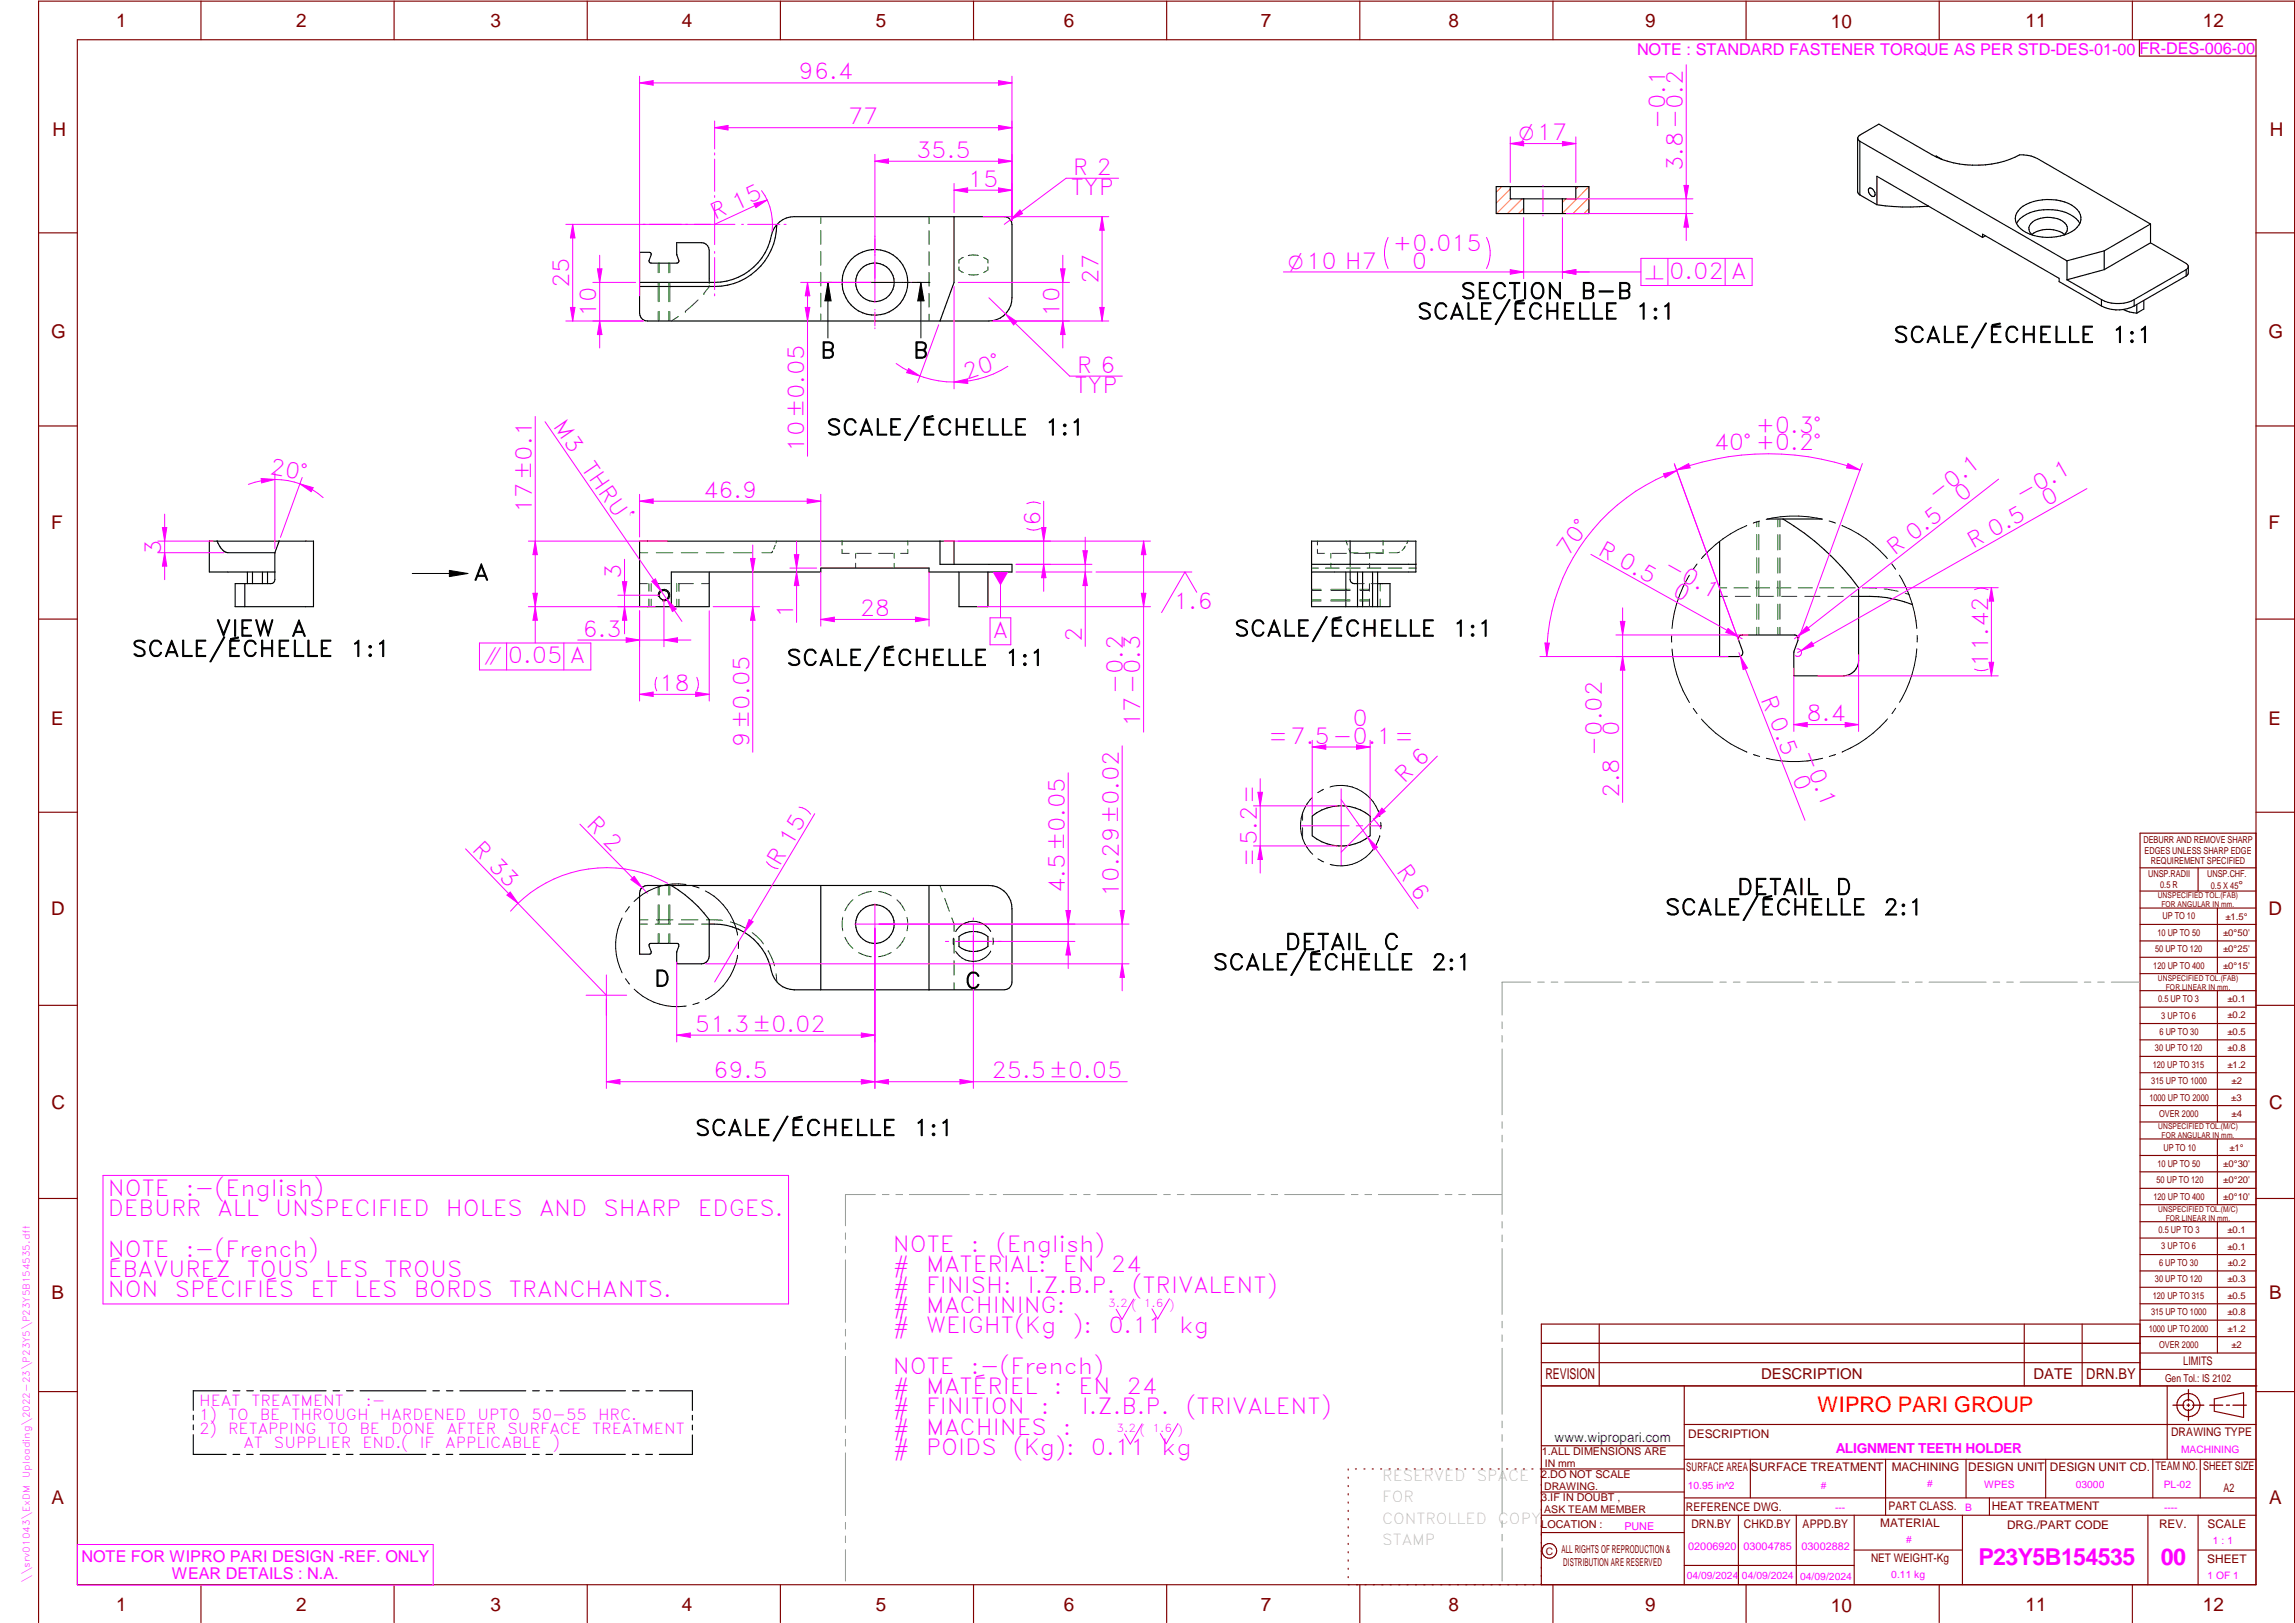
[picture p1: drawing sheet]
<svg xmlns="http://www.w3.org/2000/svg" width="594mm" height="420mm" viewBox="0 0 594 420" stroke-linecap="round" stroke-linejoin="round" font-family="sans-serif">
<defs><g id="words">
<g font-size="6" fill="#f0f">
<text x="512.1" y="405.2">P23Y5B154535</text>
<text x="559.4" y="405.2">00</text>
</g>
<g font-size="5.7" fill="#f0f">
<text x="206.7" y="20.6">96.4</text>
<text x="219.5" y="32.2">77</text>
<text x="431.1" y="33.4" transform="rotate(-90 431.1 33.4)">-0.1</text>
<text x="237.1" y="40.9">35.5</text>
<text x="277.7" y="45.3">R 2</text>
<text x="435.6" y="44.2" transform="rotate(-90 435.6 44.2)">3.8-0.2</text>
<text x="250.5" y="48.3">15</text>
<text x="277.2" y="50.5">TYP</text>
<text x="185.1" y="57.1" transform="rotate(-25 185.1 57.1)">R 15</text>
<text x="360.5" y="65">+0.015</text>
<text x="365.5" y="69.5">0</text>
<text x="147.4" y="74.5" transform="rotate(-90 147.4 74.5)">25</text>
<text x="284.4" y="73.5" transform="rotate(-90 284.4 73.5)">27</text>
<text x="432.1" y="72.1">0.02 A</text>
<text x="154.3" y="82" transform="rotate(-90 154.3 82)">10</text>
<text x="274.2" y="82" transform="rotate(-90 274.2 82)">10</text>
<text x="250.1" y="98.4" transform="rotate(-18 250.1 98.4)">20°</text>
<text x="278.1" y="101.7">TYP</text>
<text x="278.7" y="96.5">R 6</text>
<text x="143" y="110.4" transform="rotate(56 143 110.4)">M3</text>
<text x="454.5" y="112.1">+0.3°</text>
<text x="208.1" y="116.9" transform="rotate(-90 208.1 116.9)">10±0.05</text>
<text x="443.6" y="116.6">40°+0.2°</text>
<text x="69.6" y="122.7" transform="rotate(10 69.6 122.7)">20°</text>
<text x="150.3" y="121" transform="rotate(56 150.3 121)">THRU`</text>
<text x="182" y="128.9">46.9</text>
<text x="501" y="130" transform="rotate(-38 501 130)">-0.1</text>
<text x="507.9" y="130.3" transform="rotate(-38 507.9 130.3)">0</text>
<text x="523.1" y="130" transform="rotate(-30 523.1 130)">-0.1</text>
<text x="529.9" y="131.4" transform="rotate(-30 529.9 131.4)">0</text>
<text x="137.7" y="132.8" transform="rotate(-90 137.7 132.8)">17±0.1</text>
<text x="269.3" y="136.2" transform="rotate(-90 269.3 136.2)">6</text>
<text x="41.7" y="143.6" transform="rotate(-90 41.7 143.6)">3</text>
<text x="413.3" y="143.3" transform="rotate(29 413.3 143.3)">R 0.5</text>
<text x="490.4" y="144" transform="rotate(-38 490.4 144)">R 0.5</text>
<text x="510.7" y="142.2" transform="rotate(-30 510.7 142.2)">R 0.5</text>
<text x="160.8" y="149.9" transform="rotate(-90 160.8 149.9)">3</text>
<text x="406" y="144.3" transform="rotate(-55 406 144.3)">70°</text>
<text x="430.3" y="147.6" transform="rotate(29 430.3 147.6)">-0.1</text>
<text x="432.6" y="154.1" transform="rotate(29 432.6 154.1)">0</text>
<text x="205.3" y="159.9" transform="rotate(-90 205.3 159.9)">1</text>
<text x="222.5" y="159.5">28</text>
<text x="303.7" y="157.7">1.6</text>
<text x="150.8" y="164.8">6.3</text>
<text x="257" y="165.2">A</text>
<text x="280" y="166.1" transform="rotate(-90 280 166.1)">2</text>
<text x="131.5" y="171.7">0.05 A</text>
<text x="514.6" y="172.6" transform="rotate(-90 514.6 172.6)">11.42</text>
<text x="170.6" y="178.9">18</text>
<text x="290.6" y="179.7" transform="rotate(-90 290.6 179.7)">-0.2</text>
<text x="455.8" y="180.8" transform="rotate(69 455.8 180.8)">R 0.5</text>
<text x="295.2" y="188.3" transform="rotate(-90 295.2 188.3)">17-0.3</text>
<text x="350.1" y="188">0</text>
<text x="419.1" y="190.5" transform="rotate(-90 419.1 190.5)">0</text>
<text x="467.6" y="186.7">8.4</text>
<text x="194" y="193.5" transform="rotate(-90 194 193.5)">9±0.05</text>
<text x="328.4" y="192.5">=7.5-0.1=</text>
<text x="414.6" y="195.7" transform="rotate(-90 414.6 195.7)">-0.02</text>
<text x="466.2" y="194.9" transform="rotate(69 466.2 194.9)">-0.1</text>
<text x="363.5" y="203.1" transform="rotate(-45 363.5 203.1)">R 6</text>
<text x="463.8" y="201.4" transform="rotate(69 463.8 201.4)">0</text>
<text x="325.3" y="208" transform="rotate(-90 325.3 208)">=</text>
<text x="419.1" y="206.5" transform="rotate(-90 419.1 206.5)">2.8</text>
<text x="151.6" y="213.6" transform="rotate(46 151.6 213.6)">R 2</text>
<text x="122" y="220" transform="rotate(46 122 220)">R 33</text>
<text x="325.3" y="218.9" transform="rotate(-90 325.3 218.9)">5.2</text>
<text x="201.8" y="224.3" transform="rotate(-59 201.8 224.3)">R 15</text>
<text x="325.3" y="224.5" transform="rotate(-90 325.3 224.5)">=</text>
<text x="361.3" y="225.5" transform="rotate(55 361.3 225.5)">R 6</text>
<text x="275.6" y="231.2" transform="rotate(-90 275.6 231.2)">4.5±0.05</text>
<text x="289.6" y="232.2" transform="rotate(-90 289.6 232.2)">10.29±0.02</text>
<text x="179.9" y="267.1">51.3±0.02</text>
<text x="184.7" y="279.1">69.5</text>
<text x="256.7" y="279.1">25.5±0.05</text>
<text x="27.9" y="309.5">NOTE</text>
<text x="48.1" y="309.5">:-(English)</text>
<text x="27.9" y="314.8">DEBURR</text>
<text x="56.3" y="314.8">ALL</text>
<text x="71.2" y="314.8">UNSPECIFIED</text>
<text x="115.4" y="314.8">HOLES</text>
<text x="139.5" y="314.8">AND</text>
<text x="156.2" y="314.8">SHARP</text>
<text x="180.6" y="314.8">EDGES.</text>
<text x="27.9" y="325.3">NOTE</text>
<text x="48.1" y="325.3">:-(French)</text>
<text x="231.1" y="324.1">NOTE</text>
<text x="231.1" y="329.4">#</text>
<text x="239.7" y="329.4">MATERIAL:</text>
<text x="251.3" y="324.1">:</text>
<text x="257.8" y="324.1">(English)</text>
<text x="275.2" y="329.4">EN</text>
<text x="287.5" y="329.4">24</text>
<text x="27.9" y="330.5">ÉBAVUREZ</text>
<text x="27.9" y="335.8">NON</text>
<text x="45.3" y="335.8">SPÉCIFIÉS</text>
<text x="63.9" y="330.5">TOUS</text>
<text x="80.3" y="335.8">ET</text>
<text x="84.2" y="330.5">LES</text>
<text x="91.7" y="335.8">LES</text>
<text x="99.5" y="330.5">TROUS</text>
<text x="107.1" y="335.8">BORDS</text>
<text x="131.7" y="335.8">TRANCHANTS.</text>
<text x="231.1" y="334.6">#</text>
<text x="239.7" y="334.6">FINISH:</text>
<text x="266.1" y="334.6">I.Z.B.P.</text>
<text x="293" y="334.6">(TRIVALENT)</text>
<text x="231.1" y="339.9">#</text>
<text x="239.7" y="339.9">MACHINING:</text>
<text x="231.1" y="345.1">#</text>
<text x="239.7" y="345.1">WEIGHT(Kg</text>
<text x="277.6" y="345.1">):</text>
<text x="286.9" y="345.1">0.11</text>
<text x="305.2" y="345.1">kg</text>
<text x="231.1" y="355.6">NOTE</text>
<text x="251.3" y="355.6">:-(French)</text>
<text x="231.1" y="360.9">#</text>
<text x="239.7" y="360.9">MATÉRIEL</text>
<text x="272.8" y="360.9">:</text>
<text x="279.2" y="360.9">EN</text>
<text x="291.6" y="360.9">24</text>
<text x="231.1" y="366.1">#</text>
<text x="231.1" y="371.4">#</text>
<text x="239.7" y="366.1">FINITION</text>
<text x="239.7" y="371.4">MACHINES</text>
<text x="269.5" y="366.1">:</text>
<text x="275.1" y="371.4">:</text>
<text x="280.1" y="366.1">I.Z.B.P.</text>
<text x="307" y="366.1">(TRIVALENT)</text>
<text x="231.1" y="376.6">#</text>
<text x="239.7" y="376.6">POIDS</text>
<text x="262.2" y="376.6">(Kg):</text>
<text x="282.4" y="376.6">0.11</text>
<text x="300.7" y="376.6">kg</text>
</g>
<g font-size="5.7">
<text x="378.1" y="77.4">SECTION</text>
<text x="409.1" y="77.4">B-B</text>
<text x="366.8" y="82.6">SCALE/ÉCHELLE</text>
<text x="423.3" y="82.6">1:1</text>
<text x="490.1" y="88.7">SCALE/ÉCHELLE</text>
<text x="546.7" y="88.7">1:1</text>
<text x="212.3" y="92.8">B</text>
<text x="236.3" y="92.8">B</text>
<text x="213.9" y="112.6">SCALE/ÉCHELLE</text>
<text x="270.4" y="112.6">1:1</text>
<text x="122.6" y="150.2">A</text>
<text x="55.9" y="164.7">VIEW</text>
<text x="75.4" y="164.7">A</text>
<text x="319.5" y="164.7">SCALE/ÉCHELLE</text>
<text x="376" y="164.7">1:1</text>
<text x="34.1" y="170">SCALE/ÉCHELLE</text>
<text x="90.7" y="170">1:1</text>
<text x="203.6" y="172.3">SCALE/ÉCHELLE</text>
<text x="260.1" y="172.3">1:1</text>
<text x="449.6" y="231.6">DETAIL</text>
<text x="475.1" y="231.6">D</text>
<text x="431" y="236.9">SCALE/ÉCHELLE</text>
<text x="487.5" y="236.9">2:1</text>
<text x="332.6" y="245.9">DETAIL</text>
<text x="358.1" y="245.9">C</text>
<text x="313.9" y="251.1">SCALE/ÉCHELLE</text>
<text x="370.5" y="251.1">2:1</text>
<text x="169.3" y="255.4">D</text>
<text x="249.8" y="255.9">C</text>
<text x="179.9" y="294">SCALE/ÉCHELLE</text>
<text x="236.5" y="294">1:1</text>
</g>
<text font-size="5.6" fill="#f00" x="470.5" y="365.5">WIPRO PARI GROUP</text>
<g font-size="5.4" fill="#f0f">
<text x="393.1" y="36.3">O17</text>
<text x="333.5" y="69.5">O10 H7</text>
<text x="425.8" y="72.1">n</text>
<text x="125.4" y="171.7">i</text>
</g>
<g font-size="4.9" fill="#800000">
<text x="30" y="6.9">1</text>
<text x="76.7" y="6.9">2</text>
<text x="127" y="6.9">3</text>
<text x="176.5" y="6.9">4</text>
<text x="226.7" y="6.9">5</text>
<text x="275.4" y="6.9">6</text>
<text x="326.4" y="6.9">7</text>
<text x="375" y="6.9">8</text>
<text x="425.8" y="6.9">9</text>
<text x="473.9" y="7.3">10</text>
<text x="524.3" y="6.9">11</text>
<text x="570.2" y="6.9">12</text>
<text x="13.6" y="35.1">H</text>
<text x="587.6" y="35.1">H</text>
<text x="13.2" y="87.5">G</text>
<text x="587.2" y="87.5">G</text>
<text x="13.2" y="137">F</text>
<text x="587.2" y="137">F</text>
<text x="13.2" y="187.6">E</text>
<text x="587.2" y="187.6">E</text>
<text x="13.2" y="237">D</text>
<text x="587.2" y="237">D</text>
<text x="13.4" y="287.1">C</text>
<text x="587.4" y="287.1">C</text>
<text x="13.4" y="336.2">B</text>
<text x="587.4" y="336.2">B</text>
<text x="13.4" y="389.3">A</text>
<text x="587.4" y="389.3">A</text>
<text x="30" y="416.9">1</text>
<text x="76.7" y="416.9">2</text>
<text x="127" y="416.9">3</text>
<text x="176.5" y="416.9">4</text>
<text x="226.7" y="416.9">5</text>
<text x="275.4" y="416.9">6</text>
<text x="326.4" y="416.9">7</text>
<text x="375" y="416.9">8</text>
<text x="425.8" y="416.9">9</text>
<text x="473.9" y="417.3">10</text>
<text x="524.3" y="416.9">11</text>
<text x="570.2" y="416.9">12</text>
</g>
<g font-size="4.2" fill="#f0f">
<text x="423.7" y="14.3">NOTE : STANDARD FASTENER TORQUE AS PER STD-DES-01-00</text>
<text x="553.8" y="14">FR-DES-006-00</text>
<text x="21.1" y="404.3">NOTE FOR WIPRO PARI DESIGN -REF. ONLY</text>
<text x="44.5" y="408.8">WEAR DETAILS : N.A.</text>
</g>
<g font-size="3.9" fill="#800000">
<text x="400" y="357.1">REVISION</text>
<text x="455.9" y="357.1">DESCRIPTION</text>
<text x="526.4" y="357.1">DATE</text>
<text x="540" y="357.1">DRN.BY</text>
</g>
<g font-size="3.9" fill="#f0f">
<text x="51.6" y="364">HEAT</text>
<text x="65.1" y="364">TREATMENT</text>
<text x="94.7" y="364">:-</text>
<text x="51.6" y="367.6">1)</text>
<text x="51.6" y="371.2">2)</text>
<text x="59" y="367.6">TO</text>
<text x="59" y="371.2">RETAPPING</text>
<text x="67.3" y="367.6">BE</text>
<text x="75.5" y="367.6">THROUGH</text>
<text x="84.8" y="371.2">TO</text>
<text x="93" y="371.2">BE</text>
<text x="98.3" y="367.6">HARDENED</text>
<text x="101.3" y="371.2">DONE</text>
<text x="115.6" y="371.2">AFTER</text>
<text x="123.6" y="367.6">UPTO</text>
<text x="131.3" y="371.2">SURFACE</text>
<text x="137.5" y="367.6">50-55</text>
<text x="153.3" y="371.2">TREATMENT</text>
<text x="154.8" y="367.6">HRC.</text>
<text x="63" y="374.8">AT</text>
<text x="70.9" y="374.8">SUPPLIER</text>
<text x="93.8" y="374.8">END.(</text>
<text x="108.7" y="374.8">IF</text>
<text x="115.2" y="374.8">APPLICABLE</text>
<text x="143" y="374.8">)</text>
</g>
<g font-size="3.9" fill="#c0c0c0">
<text x="357.8" y="383.3">RESERVED</text>
<text x="382.3" y="383.3">SPACE</text>
<text x="357.8" y="388.9">FOR</text>
<text x="357.8" y="394.5">CONTROLLED</text>
<text x="387.8" y="394.5">COPY</text>
<text x="357.8" y="400">STAMP</text>
</g>
<text font-size="3.6" fill="#f0f" x="475.2" y="376.1">ALIGNMENT TEETH HOLDER</text>
<text font-size="3.5" fill="#00f" x="402.4" y="373.3">www.wipropari.com</text>
<g font-size="3.1" fill="#800000">
<text x="565.1" y="353.5">LIMITS</text>
<text x="562" y="371.7">DRAWING TYPE</text>
<text x="437" y="372.3">DESCRIPTION</text>
<text x="436.5" y="380.8">SURFACE AREA</text>
<text x="453.3" y="380.8">SURFACE TREATMENT</text>
<text x="489.7" y="380.8">MACHINING</text>
<text x="509.5" y="380.8">DESIGN UNIT</text>
<text x="530.6" y="380.8">DESIGN UNIT CD.</text>
<text x="558" y="380.6">TEAM NO.</text>
<text x="570.3" y="380.7">SHEET SIZE</text>
<text x="575.6" y="386.1">A2</text>
<text x="436.4" y="391.1">REFERENCE DWG.</text>
<text x="437.8" y="395.5">DRN.BY</text>
<text x="451.4" y="395.4">CHKD.BY</text>
<text x="466.6" y="395.5">APPD.BY</text>
<text x="486.7" y="395.4">MATERIAL</text>
<text x="488.9" y="390.9">PART CLASS.</text>
<text x="515.6" y="390.9">HEAT TREATMENT</text>
<text x="519.6" y="395.9">DRG./PART CODE</text>
<text x="558.9" y="395.5">REV.</text>
<text x="571.4" y="395.6">SCALE</text>
<text x="484.3" y="404.2">NET WEIGHT-Kg</text>
<text x="571.4" y="404.7">SHEET</text>
</g>
<text font-size="3" fill="#800000" x="579.5" y="230.1">°</text>
<g font-size="2.8" fill="#f0f">
<text x="286.8" y="338.5">3.2 ( 1.6 )</text>
<text x="289" y="370.8">3.2 ( 1.6 )</text>
<text x="420.5" y="396">PUNE</text>
<text x="437" y="401.2">02006920</text>
<text x="451.3" y="401.2">03004785</text>
<text x="466.3" y="401.2">03002882</text>
</g>
<g font-size="2.8" fill="#800000">
<text x="560.4" y="357.7">Gen Tol.: IS 2102</text>
<text x="399.1" y="376.6">1.ALL DIMENSIONS ARE</text>
<text x="399" y="382.7">2.DO NOT SCALE</text>
<text x="399" y="388.7">3.IF IN DOUBT ,</text>
<text x="399" y="395.4">LOCATION :</text>
<text x="404.2" y="402">ALL RIGHTS OF REPRODUCTION &amp;</text>
<text x="404.7" y="405.4">DISTRIBUTION ARE RESERVED</text>
</g>
<g font-size="2.7" fill="#f0f">
<text x="564.6" y="376.2">MACHINING</text>
<text x="436.9" y="385.4">10.95 in^2</text>
<text x="471.4" y="385.5">#</text>
<text x="498.9" y="385">#</text>
<text x="513.6" y="385.3">WPES</text>
<text x="537.3" y="385.1">03000</text>
<text x="560.1" y="385.1">PL-02</text>
<text x="475.1" y="391.2">---</text>
<text x="508.7" y="391.2">B</text>
<text x="560.2" y="391.1">----</text>
<text x="493.4" y="399.5">#</text>
<text x="572.8" y="399.7">1 : 1</text>
<text x="436.6" y="408.7">04/09/2024</text>
<text x="450.9" y="408.8">04/09/2024</text>
<text x="466" y="408.9">04/09/2024</text>
<text x="489.6" y="408.5">0.11 kg</text>
<text x="571.4" y="408.7">1 OF 1</text>
</g>
<g font-size="2.7" fill="#800000">
<text x="399.9" y="379.7">IN mm</text>
<text x="399.7" y="385.7">DRAWING.</text>
<text x="399.7" y="391.8">ASK TEAM MEMBER</text>
<text x="400.1" y="402.5">C</text>
</g>
<g font-size="2.5" fill="#800000">
<text x="554.9" y="218.3">DEBURR AND REMOVE SHARP</text>
<text x="555.2" y="221">EDGES UNLESS SHARP EDGE</text>
<text x="556.1" y="227.1">UNSP.RADII</text>
<text x="556.8" y="223.8">REQUIREMENT SPECIFIED</text>
<text x="571.4" y="226.9">UNSP.CHF.</text>
<text x="559.2" y="229.9">0.5 R</text>
<text x="572.3" y="230.1">0.5 X 45</text>
<text x="559.8" y="238">UP TO 10</text>
<text x="576.1" y="238.1">±1.5°</text>
<text x="558.5" y="242.2">10 UP TO 50</text>
<text x="575.5" y="242.3">±0°50'</text>
<text x="557.4" y="250.7">120 UP TO 400</text>
<text x="557.9" y="246.5">50 UP TO 120</text>
<text x="575.5" y="250.7">±0°15'</text>
<text x="575.5" y="246.5">±0°25'</text>
<text x="558.7" y="259.4">0.5 UP TO 3</text>
<text x="559.5" y="263.7">3 UP TO 6</text>
<text x="576.6" y="263.6">±0.2</text>
<text x="576.6" y="259.4">±0.1</text>
<text x="559" y="267.9">6 UP TO 30</text>
<text x="576.6" y="267.9">±0.5</text>
<text x="557.8" y="272.2">30 UP TO 120</text>
<text x="576.6" y="272.2">±0.8</text>
<text x="556.9" y="280.7">315 UP TO 1000</text>
<text x="557.3" y="276.4">120 UP TO 315</text>
<text x="576.6" y="276.4">±1.2</text>
<text x="577.7" y="280.7">±2</text>
<text x="556.4" y="284.9">1000 UP TO 2000</text>
<text x="577.6" y="284.9">±3</text>
<text x="558.9" y="289.2">OVER 2000</text>
<text x="577.7" y="289.3">±4</text>
<text x="560" y="297.9">UP TO 10</text>
<text x="577.1" y="297.9">±1°</text>
<text x="558.5" y="302.1">10 UP TO 50</text>
<text x="575.5" y="302.1">±0°30'</text>
<text x="557.4" y="310.6">120 UP TO 400</text>
<text x="558.2" y="306.3">50 UP TO 120</text>
<text x="575.5" y="310.6">±0°10'</text>
<text x="575.5" y="306.4">±0°20'</text>
<text x="558.8" y="319.2">0.5 UP TO 3</text>
<text x="559.4" y="323.4">3 UP TO 6</text>
<text x="576.6" y="319.2">±0.1</text>
<text x="576.6" y="323.5">±0.1</text>
<text x="558.9" y="327.7">6 UP TO 30</text>
<text x="576.7" y="327.7">±0.2</text>
<text x="557.8" y="332">30 UP TO 120</text>
<text x="576.6" y="332">±0.3</text>
<text x="556.8" y="340.5">315 UP TO 1000</text>
<text x="557.3" y="336.3">120 UP TO 315</text>
<text x="576.6" y="336.3">±0.5</text>
<text x="576.6" y="340.5">±0.8</text>
<text x="556.2" y="344.7">1000 UP TO 2000</text>
<text x="576.6" y="344.7">±1.2</text>
<text x="558.9" y="349">OVER 2000</text>
<text x="577.6" y="349">±2</text>
</g>
<g font-size="2.4" fill="#f0f">
<text x="7.7" y="382.7" transform="rotate(-90 7.7 382.7)">Uploading\2022-23\P23Y5\P23Y5B154535.dft</text>
<text x="7.7" y="409.8" transform="rotate(-90 7.7 409.8)">\\srv01043\ExDM</text>
</g>
<g font-size="2.1" fill="#800000">
<text x="558.5" y="232.4">UNSPECIFIED TOL.(FAB)</text>
<text x="559.5" y="234.7">FOR ANGULAR IN mm.</text>
<text x="558.6" y="253.9">UNSPECIFIED TOL.(FAB)</text>
<text x="560.7" y="256.3">FOR LINEAR IN mm.</text>
<text x="558.7" y="292.3">UNSPECIFIED TOL.(M/C)</text>
<text x="559.6" y="294.7">FOR ANGULAR IN mm.</text>
<text x="558.7" y="313.7">UNSPECIFIED TOL.(M/C)</text>
<text x="560.6" y="316.1">FOR LINEAR IN mm.</text>
</g>
</g></defs>
<g fill="none" stroke="#800000" stroke-width=".3">
<path d="M20 10.3h564v400h-564zM52 .3v10M102 .3v10M152 .3v10M202 .3v10M252 .3v10M302 .3v10M352 .3v10M402 .3v10M452 .3v10M502 .3v10M552 .3v10"/>
<path d="M553.8 10.3v4.2h30.2M10 60.3h10M584 60.3h10M10 110.3h10M584 110.3h10M10 160.3h10M584 160.3h10M10 210.3h10M584 215.7h-30v143.1M584 210.3h10M554 224.7h30M554 230.7h30"/>
<path d="M554 235.1h30M554 239.3h30M569 224.7v6M574 235.1v17M554 243.6h30M554 247.8h30M554 252.1h30M554 256.5h30M574 256.5v33.9M10 260.3h10M554 260.7h30M554 265h30"/>
<path d="M554 269.2h30M554 273.5h30M554 277.7h30M584 260.3h10M554 282h30M554 286.2h30M554 290.4h30M554 294.9h30M554 299.1h30M574 294.9v17M10 310.3h10M554 303.4h30"/>
<path d="M554 307.6h30M554 311.9h30M554 316.3h30M574 316.3v34M584 310.3h10M554 320.5h30M554 324.8h30M554 329h30M554 333.2h30M554 337.5h30M399 358.8h185.2M399 352.8h155"/>
<path d="M399 347.8h155M414 342.8v16M436 358.8v51.5M524 342.8v16M539 342.8v16M554 341.8h30M554 346h30M554 350.3h30M554 354.5h30M554 342.8h-155v67.5M561 358.8v19M10 360.3h10"/>
<path d="M399 374.3h37M436 377.8h148M453.1 377.8v10M488.1 377.8v14.5M508.9 377.8v10M529.5 377.8v10M557.3 377.8v10M569.5 377.8v10M573.2 362.2l7.6-1.6v6.3l-7.6-1.6zM584 368.8h-148M584 360.3h10M349 380.3v.3"/>
<path d="M349 382.4v.3M349 384.6v.3M349 386.7v.3M349 388.8v.3M349 391v.3M349 393.1v.3M349 395.3v.3M349 397.4v.3M349 399.5v.3M350.9 380.3h.2M353.1 380.3h.2M355.2 380.3h.3"/>
<path d="M357.4 380.3h.3M359.6 380.3h.3M361.7 380.3h.3M363.9 380.3h.3M366.1 380.3h.3M368.3 380.3h.2M370.4 380.3h.3M372.6 380.3h.3M374.8 380.3h.3M376.9 380.3h.4M379.1 380.3h.3M381.3 380.3h.3"/>
<path d="M383.4 380.3h.4M385.6 380.3h.3M387.8 380.3h.3M390 380.3h.3M392.2 380.3h.3M394.3 380.3h.3M396.5 380.3h.3M398.7 380.3h37.3M399 396.7h37M399 392.3h185M399 386.2h37M436 387.8h148"/>
<path d="M450 392.3v18M465 392.3v18M480 392.3v18M508 392.3v18M515 387.8v4.5M556 392.3v18M569 392.3v18M52 410.3v9.7M102 410.3v9.7M152 410.3v9.7M202 410.3v9.7M252 410.3v9.7"/>
<path d="M302 410.3v9.7M349 401.7v.3M349 403.8v.4M349 406v.3M349 408.1v.3M352 410.3v9.7M402 410.3v9.7M436 405.3h44M452 410.3v9.7M480 401.3h28M502 410.3v9.7M552 410.3v9.7"/>
<path d="M569 401.3h15M10 420v-419.7h584v419.7"/>
<circle cx="566.5" cy="363.7" r="1.39"/>
<circle cx="566.5" cy="363.8" r="3"/>
<circle cx="401.1" cy="401.5" r="1.9"/>
</g>
<g fill="none" stroke="#f0f" stroke-width=".26">
<path d="M185 39.6v.5M166.5 58.1h.5M168.1 58.1h8.3M177.5 58.1h.5M179.7 58.1h10.5M185 41.2v8.3M185 50.6v.5M185 52.8v10.5M192 58.1h.4M193.5 58.1h8.4M202.9 58.1h.6M247 47.5v7.5"/>
<path d="M258.5 48.6l3.5 .6-3.5 .6zM262 47.5v9.6M185 65.1v.5M185 66.7v8.3M185 76.1v.5M214.5 73.1h.2M215.2 73.1h3.6M219.3 73.1h.2M221.2 73.1h10.5M226.5 61.1v.2M226.5 61.8v3.6M226.5 65.9v.2"/>
<path d="M226.5 67.9v10.5M233.5 73.1h.2M234.1 73.1h3.6M238.2 73.1h.3M226.5 80.1v.2M226.5 80.8v3.6M226.5 84.9v.2M26.7 304.3h177.4v33.3h-177.4zM293.4 336.3l-3 5.2-1.5-2.6M302.7 336.2l-3 5.3-1.5-2.7M295.6 368.6l-3 5.2-1.5-2.6M304.9 368.5l-3 5.3-1.6-2.7"/>
<path d="M20.1 399.8h92v10.5h-92z"/>
</g>
<g fill="none" stroke="#949494" stroke-width=".26">
<path d="M396.2 254.3h-7.4v8.5M398.1 254.3h1.6M401.5 254.3h1.8M405 254.3h14.8M421.6 254.3h1.7M425.1 254.3h1.7M428.6 254.3h14.8M445.2 254.3h1.7M448.7 254.3h1.7M452.2 254.3h14.8M468.8 254.3h1.7M472.3 254.3h1.7"/>
<path d="M475.8 254.3h14.8M492.4 254.3h1.7M495.8 254.3h1.8M499.4 254.3h14.7M516 254.3h1.6M519.4 254.3h1.8M522.9 254.3h14.8M539.5 254.3h1.7M543 254.3h1.7M546.5 254.3h7.4M388.8 264.5v1.8M388.8 268.1v1.6"/>
<path d="M388.8 271.6v17M388.8 290.4v1.7M388.8 293.9v1.7M388.8 297.4v17M218.9 319.2v1.6M226.6 309.2h-7.7v8.1M228.4 309.2h1.7M231.9 309.2h1.7M235.4 309.2h15.5M252.7 309.2h1.7M256.2 309.2h1.7M259.7 309.2h15.5"/>
<path d="M277 309.2h1.7M280.5 309.2h1.7M284 309.2h15.5M301.2 309.2h1.8M304.8 309.2h1.7M308.3 309.2h15.5M325.5 309.2h1.7M329.1 309.2h1.6M332.6 309.2h15.4M349.8 309.2h1.7M353.3 309.2h1.7M356.8 309.2h15.5"/>
<path d="M374.1 309.2h1.7M377.6 309.2h1.7M381.1 309.2h7.7M388.8 316.2v1.7M388.8 319.7v1.7M218.9 322.6v1.8M218.9 326.1v16.2M388.8 323.2v17.1M218.9 344.1v1.8M218.9 347.6v1.7M218.9 351.2v16.1M388.8 342.1v1.6"/>
<path d="M388.8 345.6v1.7M388.8 349v17.1M218.9 369.1v1.7M218.9 372.6v1.8M218.9 376.1v16.2M388.8 367.9v1.7M388.8 371.4v1.7M388.8 374.9v17M218.9 394.1v1.8M218.9 397.6v1.7M388.8 393.7v1.7M388.8 397.2v1.7"/>
<path d="M218.9 401.2v8.1M388.8 400.7v8.6"/>
</g>
<path d="M566.5 359.7v3M562.5 363.8h2.9M566.1 363.8h.7M566.5 363.4v.7M566.5 364.9v2.8M567.6 363.8h2.9M572 363.8h3.4M576.3 363.8h.8M578 363.8h3.5" fill="none" stroke="#800000" stroke-width=".34"/>
<g fill="none" stroke="#000" stroke-width=".3">
<path d="M480.9 35.8v13.9l.6 .8M481.5 36.6v13.9M481.5 36.6a.85 .85 0 0 1-.6-.8 .85 .85 0 0 1 .6-.8l4.9-2.9 13.7 7.9a25.2 25.2 0 0 0 22.7 .1 9.6 9.6 0 0 1 4.6 1l29.3 16.9M481.5 36.6l53.5 30.9M201.1 58.2a5.8 5.8 0 0 1 4.5-2.1h54.4a1.97 1.97 0 0 1 2 2v19a6 6 0 0 1-6 6h-88.4a2.03 2.03 0 0 1-2-2v-15.8l2.8 .1 .2 .6-.6 1.7 .5 .4h6.8l.4-.4a9.2 9.2 0 0 1-.5-4.9h6.4a2.03 2.03 0 0 1 2 2v8.3M201.1 58.2a16.1 16.1 0 0 1-16.1 16h-19.4M201.1 58.2a8.1 8.1 0 0 0-1.8 4.3 15.1 15.1 0 0 1-14.3 10.6h-19.4M247 56.1v17l-3.7 10M481.5 50.5l4.4 2.5M483.8 48.8a1.28 1.28 0 0 1 1.6 1.5l-.3 .5a1.49 1.49 0 0 1-1.3-2zM485.9 53l6.5 .6 6.7-.2M485.9 53v-7.4l27.3 15.9"/>
<path d="M499.1 53.3v.1M501 40.5l.2-.1 1.6 .9M523 53.9a12.6 12.6 0 0 1 14.1-.2 3.4 3.4 0 0 1 0 5.7 12.5 12.5 0 0 1-14.1-.3 3.2 3.2 0 0 1 0-5.2zM538.4 57.9a8.9 8.9 0 0 0-8.2-3.6 9.7 9.7 0 0 0-7.8 2.9l-.4 .7M556.7 58v4.9M556.7 58l-12 6.9M513.2 61.5v-.9l19.8 11.5v.8l11 6.3M513.9 61l-.7 .5M526 60.7a7.3 7.3 0 0 1 8.4 0M526.2 60.9a2.11 2.11 0 0 1-1-2.1 2.11 2.11 0 0 1 1.5-1.7 7.4 7.4 0 0 1 7.8 .6 1.93 1.93 0 0 1-.3 3.2M535 67.5v4.9M535 72.4l9 5.2"/>
<path d="M544 77.6v1.6M544.7 64.9v4.9M544.7 69.8l-9.7 2.6M544.7 64.9l-9.7 2.6M552.4 77.6a9.2 9.2 0 0 1-8.4 0M552.4 77.6v1.6M552.4 79.2a9.2 9.2 0 0 1-8.4 0M553.1 78.8v2.3M554.9 77.8v2.2l-1.8 1.1M556.7 62.9l-12 6.9M556.7 62.9l9.5 5.6 .3 .3v1.9l-.1 .3-.5 .5M565.9 69.8l-13.5 7.8"/>
<path d="M565.9 71.5l-13.5 7.7M565.9 69.8v1.7M566.5 69.2l-.6 .6M549.6 80.1a8.3 8.3 0 0 0 3.5 1M243.3 140.1v6h18.7v2h-21.5v-1h-28v1h-38.7v9M247 146.1v-6h-81.4v17h18v-9M248.2 148.1v9h7.5v-9"/>
<circle cx="226.5" cy="73.1" r="8.5"/>
<circle cx="226.5" cy="73.1" r="5"/>
<circle cx="171.9" cy="154.1" r="1.24"/>
</g>
<g fill="none" stroke="#008000" stroke-width=".26">
<path d="M212.5 56.1v1.8M212.5 59.7v3.5M240.5 56.1v1.8M240.5 59.7v3.6M170.4 68.1v2.5M170.4 73.2v4.9M170.6 68.1v2.5M170.6 73.1v5M173.1 68.1v2.5M173.1 73.2v4.9M173.4 68.1v2.5M173.4 73.2v4.9"/>
<path d="M180.7 77.6l-3.3 3M182.2 76h.1M183.6 73.1v.3M183.6 73.9v.3l-1.4 1.8M212.5 65.1v3.6M212.5 70.5v3.5M212.5 75.9v3.6M240.5 65.2v3.5M240.5 70.5v3.6M240.5 75.9v3.6M248.2 69.1v.8l1.2 .7M249.3 66.6l-1.1 .7v.9"/>
<path d="M253.3 66.2l-1.3-.2-1.4 .2M253.3 71l-1.3 .2-1.3-.2M254.6 66.6l1.1 .7v.8M255.7 69v.9l-1.1 .7M170.4 80.6v2.5M170.6 80.6v2.5M173.1 80.6v2.5M173.4 80.6v2.5M175.6 81.9l-1.8 1.2M177.4 80.6h.1M212.5 81.3v1.8M240.5 81.3v1.8"/>
<path d="M165.6 143.1h2.1M165.6 151.1h1.9M168 151.1v1.9M168 155.1v2M168.6 151.1v2M168.6 155.1v2M169.6 151.1h3.9M169.9 143.1h4.3M175.2 151.1v2M175.2 155.1v2M175.6 151.1h3.9M175.8 151.1v2"/>
<path d="M175.8 155.1v2M176.4 143.1h4.2M181.6 151.1h2M182.8 143.1h4.6M189.9 143.1h4.8M200 142.7h.1M200 142.7l-.3 .4h-2.5M200.7 141.1l-.4 1.1M201.1 140.1l-.2 .5M218 142.2v1.1h1.8M218 140.1v1M221.5 143.3v1.2"/>
<path d="M221.5 145.8v1.3M221.7 143.3h3.8M227.4 143.3h3.7M231.5 143.3v1.2M231.5 145.8v1.3M235 142.2v1.1h-1.9M235 140.1v1"/>
</g>
<path d="M170.4 154.5a1.49 1.49 0 0 1 1.3-1.9 1.49 1.49 0 0 1 1.7 1.6 1.49 1.49 0 0 1-1.9 1.3" fill="none" stroke="#000" stroke-width=".26"/>
<path d="M258.5 48.6l3.5 .6-3.5 .6z" fill="#f0f"/>
<path d="M247 49.2l3.5-.6v1.2z" fill="none" stroke="#f0f" stroke-width=".26"/>
<path d="M247 49.2l3.5-.6v1.2z" fill="#f0f"/>
<path d="M247 49.2h15M248 73.1h28.9M257 83.1h19.9M275.1 83.1l.6 3.5h-1.2z" fill="none" stroke="#f0f" stroke-width=".26"/>
<path d="M275.1 83.1l.6 3.5h-1.2z" fill="#f0f"/>
<path d="M274.5 69.6h1.2l-.6 3.5z" fill="none" stroke="#f0f" stroke-width=".26"/>
<path d="M274.5 69.6h1.2l-.6 3.5z" fill="#f0f"/>
<path d="M226.5 40v32.1M262 40v17.1M226.5 41.7l3.5-.6v1.2zM275.1 66.1v24" fill="none" stroke="#f0f" stroke-width=".26"/>
<path d="M226.5 41.7l3.5-.6v1.2z" fill="#f0f"/>
<path d="M258.5 41.1l3.5 .6-3.5 .6z" fill="none" stroke="#f0f" stroke-width=".26"/>
<path d="M258.5 41.1l3.5 .6-3.5 .6z" fill="#f0f"/>
<path d="M226.5 41.7h35.5M247 74.2v26.5M235.2 95.4l3 2-3.5-.9zM243 84.1l-5.5 14.9" fill="none" stroke="#f0f" stroke-width=".26"/>
<path d="M235.2 95.4l3 2-3.5-.9z" fill="#f0f"/>
<path d="M247 98.9l3.4-.8 .1 1.2z" fill="none" stroke="#f0f" stroke-width=".26"/>
<path d="M247 98.9l3.4-.8 .1 1.2z" fill="#f0f"/>
<path d="M232 94.1a25.7 25.7 0 0 0 28.9 .7M244.4 140.1h53.4M253 157.1h44.8M295.4 153.6h1.2l-.6 3.5z" fill="none" stroke="#f0f" stroke-width=".26"/>
<path d="M295.4 153.6h1.2l-.6 3.5z" fill="#f0f"/>
<path d="M296 140.1l.6 3.5h-1.2z" fill="none" stroke="#f0f" stroke-width=".26"/>
<path d="M296 140.1l.6 3.5h-1.2z" fill="#f0f"/>
<path d="M265.8 130.4a3.9 3.9 0 0 1 3.5 0M265.8 136.8a3.9 3.9 0 0 0 3.5 0M269.6 136.6h1.2l-.6 3.5zM248 140.1h23.9M263 146.1h8.9M296 140.1v49.4" fill="none" stroke="#f0f" stroke-width=".26"/>
<path d="M269.6 136.6h1.2l-.6 3.5z" fill="#f0f"/>
<path d="M270.2 146.1l.6 3.5h-1.2z" fill="none" stroke="#f0f" stroke-width=".26"/>
<path d="M270.2 146.1l.6 3.5h-1.2z" fill="#f0f"/>
<path d="M270.2 129.8v23.3M263 146.1h19.7M263 148.1h19.7M280.3 142.6h1.2l-.6 3.5z" fill="none" stroke="#f0f" stroke-width=".26"/>
<path d="M280.3 142.6h1.2l-.6 3.5z" fill="#f0f"/>
<path d="M280.9 148.1l.6 3.5h-1.2z" fill="none" stroke="#f0f" stroke-width=".26"/>
<path d="M280.9 148.1l.6 3.5h-1.2z" fill="#f0f"/>
<path d="M185 31.3v7.3M258.5 32.5l3.5 .6-3.5 .6zM262 31.3v25.8M280.9 139.1v28.2" fill="none" stroke="#f0f" stroke-width=".26"/>
<path d="M258.5 32.5l3.5 .6-3.5 .6z" fill="#f0f"/>
<path d="M185 33.1l3.5-.6v1.2z" fill="none" stroke="#f0f" stroke-width=".26"/>
<path d="M185 33.1l3.5-.6v1.2z" fill="#f0f"/>
<path d="M185 33.1h77M165.6 158.1v23.4M183.6 158.1v23.4M165.6 179.7l3.5-.5v1.1zM170 175.3a3.9 3.9 0 0 0 0 3.6M180.4 175.3a3.9 3.9 0 0 1 0 3.6" fill="none" stroke="#f0f" stroke-width=".26"/>
<path d="M165.6 179.7l3.5-.5v1.1z" fill="#f0f"/>
<path d="M180.1 179.2l3.5 .5-3.5 .6z" fill="none" stroke="#f0f" stroke-width=".26"/>
<path d="M180.1 179.2l3.5 .5-3.5 .6z" fill="#f0f"/>
<path d="M136.8 157.1h32.8M136.8 140.1h35.9M138 153.6h1.1l-.5 3.5zM165.6 179.7h18" fill="none" stroke="#f0f" stroke-width=".26"/>
<path d="M138 153.6h1.1l-.5 3.5z" fill="#f0f"/>
<path d="M138.6 140.1l.5 3.5h-1.1z" fill="none" stroke="#f0f" stroke-width=".26"/>
<path d="M138.6 140.1l.5 3.5h-1.1z" fill="#f0f"/>
<path d="M195.1 52.7l3.5-.9-2.9 2zM197.1 49.4a14.5 14.5 0 0 1 2.7 10.5M198.6 51.8l-13.6 6.3M138.6 107.8v49.3" fill="none" stroke="#f0f" stroke-width=".26"/>
<path d="M195.1 52.7l3.5-.9-2.9 2z" fill="#f0f"/>
<path d="M153.5 73.1h11M154.6 69.6h1.2l-.6 3.5zM153.5 83.1h13" fill="none" stroke="#f0f" stroke-width=".26"/>
<path d="M154.6 69.6h1.2l-.6 3.5z" fill="#f0f"/>
<path d="M155.2 83.1l.6 3.5h-1.2z" fill="none" stroke="#f0f" stroke-width=".26"/>
<path d="M155.2 83.1l.6 3.5h-1.2z" fill="#f0f"/>
<path d="M390.9 37.2l3.5-.6v1.2zM390.9 35.4v11.8M407.9 35.4v11.8M399.4 48v.3M399.4 49.1v5.7M399.4 55.6v.3M155.2 66.1v24" fill="none" stroke="#f0f" stroke-width=".26"/>
<path d="M212 73.1h4.7M214.3 73.1l.8 4.8h-1.6zM214.3 73.1v14.4M217 73.1h18.7M236 73.1h4.7M238.4 73.1v14.4M238.4 73.1l.8 4.8h-1.6z" fill="none" stroke="#000" stroke-width=".26"/>
<path d="M214.3 73.1l.8 4.8h-1.6zM238.4 73.1l.8 4.8h-1.6z" fill="#000"/>
<path d="M388.7 48.3l-1.4 1.4M390.9 48.9l-3.6 3.7M391.2 51.5l-3.8 3.8M394 51.5l-3.8 3.8M394.4 53.9l-1.3 1.4M405.3 51.5l-.9 .9M408.6 48.3l-.7 .6M411.3 48.3l-6.9 6.9M411.3 51.2l-4.1 4.1M411.3 54l-1.3 1.3" fill="none" stroke="#ff8000" stroke-width=".26"/>
<path d="M387.3 48.3h24v7h-24zM390.9 48.3v3.2h17v-3.2M394.4 51.5v3.8M404.4 51.5v3.8" fill="none" stroke="#000" stroke-width=".3"/>
<path d="M390.9 37.2l3.5-.6v1.2z" fill="#f0f"/>
<path d="M404.4 36.6l3.5 .6-3.5 .6z" fill="none" stroke="#f0f" stroke-width=".26"/>
<path d="M404.4 36.6l3.5 .6-3.5 .6z" fill="#f0f"/>
<path d="M390.9 37.2h17M394.4 56.3v15.8M404.4 56.3v15.8M359.3 61.5a9 9 0 0 0 0 8M384.8 61.5a9 9 0 0 1 0 8M390.9 69.8l3.5 .6-3.5 .6z" fill="none" stroke="#f0f" stroke-width=".26"/>
<path d="M390.9 69.8l3.5 .6-3.5 .6z" fill="#f0f"/>
<path d="M404.4 70.4l3.5-.6v1.2z" fill="none" stroke="#f0f" stroke-width=".26"/>
<path d="M404.4 70.4l3.5-.6v1.2z" fill="#f0f"/>
<path d="M256 77.1l20.9 20.3h13.6M332.2 70.4h79.2M260.3 81.3l2.9 2-.8 .8z" fill="none" stroke="#f0f" stroke-width=".26"/>
<path d="M260.3 81.3l2.9 2-.8 .8z" fill="#f0f"/>
<path d="M264 54.4l.7 .9-3.1 1.6zM289.6 46.1h-13.6l-16 12" fill="none" stroke="#f0f" stroke-width=".26"/>
<path d="M264 54.4l.7 .9-3.1 1.6z" fill="#f0f"/>
<path d="M207.3 73.1h18.1M209 73.1l.6 3.5h-1.2z" fill="none" stroke="#f0f" stroke-width=".26"/>
<path d="M209 73.1l.6 3.5h-1.2z" fill="#f0f"/>
<path d="M208.4 79.6h1.2l-.6 3.5z" fill="none" stroke="#f0f" stroke-width=".26"/>
<path d="M208.4 79.6h1.2l-.6 3.5z" fill="#f0f"/>
<path d="M146.5 58.1h37.4M148.2 58.1l.6 3.5h-1.1zM209 73.1v45M146.5 83.1h20" fill="none" stroke="#f0f" stroke-width=".26"/>
<path d="M148.2 58.1l.6 3.5h-1.1z" fill="#f0f"/>
<path d="M147.7 79.6h1.1l-.6 3.5z" fill="none" stroke="#f0f" stroke-width=".26"/>
<path d="M147.7 79.6h1.1l-.6 3.5z" fill="#f0f"/>
<path d="M165.6 19.7v56.9M262 19.7v37.4M165.6 21.5l3.5-.6v1.2zM148.2 58.1v25" fill="none" stroke="#f0f" stroke-width=".26"/>
<path d="M165.6 21.5l3.5-.6v1.2z" fill="#f0f"/>
<path d="M258.5 20.9l3.5 .6-3.5 .6z" fill="none" stroke="#f0f" stroke-width=".26"/>
<path d="M258.5 20.9l3.5 .6-3.5 .6z" fill="#f0f"/>
<path d="M165.6 21.5h96.4M405.5 55.3h32.7M405.5 51.5h32.7M436.5 55.3l.6 3.5h-1.2z" fill="none" stroke="#f0f" stroke-width=".26"/>
<path d="M436.5 55.3l.6 3.5h-1.2z" fill="#f0f"/>
<path d="M435.9 48h1.2l-.6 3.5z" fill="none" stroke="#f0f" stroke-width=".26"/>
<path d="M435.9 48h1.2l-.6 3.5z" fill="#f0f"/>
<path d="M436.5 16.8v45.5M404.4 70.4h20.4" fill="none" stroke="#f0f" stroke-width=".26"/>
<path d="M404.4 70.4l3.5-.6v1.2z" fill="#f0f"/>
<path d="M404.4 70.4l3.5-.6v1.2zM424.8 66.9h28.8v7h-28.8zM431.8 66.9v7M446.6 66.9v7M184.6 157.1h12M194.9 157.1l.5 3.5h-1.1z" fill="none" stroke="#f0f" stroke-width=".26"/>
<path d="M194.9 157.1l.5 3.5h-1.1z" fill="#f0f"/>
<path d="M194.3 144.6h1.1l-.5 3.5z" fill="none" stroke="#f0f" stroke-width=".26"/>
<path d="M194.3 144.6h1.1l-.5 3.5z" fill="#f0f"/>
<path d="M138.6 157.1v9.4M194.9 141.1v53.6" fill="none" stroke="#f0f" stroke-width=".26"/>
<path d="M138.6 157.1l.5 3.5h-1.1z" fill="#f0f"/>
<path d="M254.5 56.1h32.5M285.3 56.1l.5 3.5h-1.1zM257 83.1h30M138.6 157.1l.5 3.5h-1.1zM124.1 166.5h28.8v6.9h-28.8zM131.1 166.5v6.9M146 166.5v6.9" fill="none" stroke="#f0f" stroke-width=".26"/>
<path d="M285.3 56.1l.5 3.5h-1.1z" fill="#f0f"/>
<path d="M284.7 79.6h1.1l-.5 3.5z" fill="none" stroke="#f0f" stroke-width=".26"/>
<path d="M284.7 79.6h1.1l-.5 3.5z" fill="#f0f"/>
<path d="M285.3 56.1v27M40.8 143.1h17.1M40.8 140.1h14.4M42.6 143.1l.6 3.5h-1.2zM221.2 239.2h10.5M226.5 234v10.5M252 237.6v.6M252 239.4v9.2M244.7 243.7h.9M247.3 243.7h9.2M252 249.8v.6M258.4 243.7h.8" fill="none" stroke="#f0f" stroke-width=".26"/>
<g fill="none" stroke="#008000" stroke-width=".26">
<path d="M339.5 155.6h2.5M339.5 147.1h1.8M339.5 152.6h2.5M339.5 155.3h2.5M339.5 152.9h2.5M341 142.2v1.1h1.9M341 140.1v1M343.1 147.1h3.6M344.5 155.6h5M344.5 152.6h5M344.5 143.3v1.2M344.5 145.8v1.3"/>
<path d="M344.5 155.3h5M344.5 152.9h5M344.8 143.3h3.8M348.4 140.1l.4 1M348.5 147.1h3.6M349.2 142.1l.3 1h2M349.5 146.1v.6M349.5 147.4v.7M350.5 143.3h3.7M351.4 151.1h1.7M352 155.6h2.5M352 152.6h2.5"/>
<path d="M352 155.3h2.5M352 152.9h2.5M353.6 143.1h4M353.9 147.1h3.6M354.5 151.1v1.9M354.5 155.1v2M354.5 143.3v1.2M354.5 145.8v1.3M354.9 151.1h1.7M357.3 151.1v1.9M357.3 155.1v2M358 142.2v1.1h-1.8"/>
<path d="M358 140.1v1M359.3 147.1h3.6M362.3 142.9l-2.7 .2M363.8 141.4l-.9 1.1M364.4 140.1l-.3 .6M364.7 147.1h1.8M165.6 239.2h2M165.6 238.1h2.1M169.6 239.2h4M169.9 238.1h4.3M170.4 229.2v2.5M170.4 234.2v5"/>
<path d="M170.6 229.2v2.5M170.6 234.2v5M173.1 229.2v2.5M173.1 234.3v4.9M173.4 229.2v2.5M173.4 234.2v5M175.6 239.2h4M176.4 238.1h4.3M181.6 239.2h2M182.9 238.1l4.1 .2M189.1 238.7l2.4 .8 1.4 .7M218.1 237.4v3.6"/>
<path d="M220.8 232.9a7.2 7.2 0 0 0-2.1 2.9M225.6 230.8l-1.2 .2-2.2 .9M227.4 230.8a7.2 7.2 0 0 1 3.3 1.1M232.2 233l.8 .8 1.2 2M234.8 237.5a7.2 7.2 0 0 1 0 3.5M243.3 229.2l.6 1.7M244.6 232.6l1.1 3.3M246.4 237.6l.6 1.6v1.9M170.4 241.7v2.5M170.6 241.7v2.5M173.1 241.8v2.4M173.4 241.7v2.5"/>
<path d="M194.7 241.4l2.2 2 .7 .9M198.9 246.1h.1M198.9 246.1l1.6 3.9M200.9 252.1l.2 2.1M218.7 242.7a6.9 6.9 0 0 0 2.1 2.8M222.2 246.6l2.2 .9 1.1 .2M230.7 246.6a7.4 7.4 0 0 1-3.3 1M234.2 242.7l-1.2 2-.9 .8M247 243v3.8M247 248.7v3.7M247 254.4v1.8"/>
</g>
<g fill="none" stroke="#000" stroke-width=".3">
<path d="M56.2 140.1a4.3 4.3 0 0 0 2.8 3h12.2M63.4 151.1v6M64 148.1v3M65.4 148.1v3M67.9 148.1v3M69.3 148.1v3M71.2 143.1v7a1.01 1.01 0 0 1-1.1 1h-9.2v6h20.2v-17h-26.9v8h17M72.3 140.1l-1.1 3M339.5 148.1h27v-8h-27v17h20.3v-6h-3.2M339.5 146.1h27M348.4 148.1v9M349.5 148.1v2a1.01 1.01 0 0 0 1 1h.9"/>
<path d="M349.5 140.1v6M351.4 148.1v9M352.7 148.1v9M355.3 148.1v9M356.6 148.1v9M173.8 229.2a34.2 34.2 0 0 1 9.8 8.9v9.4a2.06 2.06 0 0 1-2 2h-6.4a9.5 9.5 0 0 1 .5-4.9l-.4-.4h-6.8l-.5 .4 .6 1.7-.2 .6-2.8 .1v-15.8a1.97 1.97 0 0 1 2-2h88.4a5.9 5.9 0 0 1 6 6v19a2.03 2.03 0 0 1-2 2h-54.4a6.1 6.1 0 0 1-5.9-4.8 15.1 15.1 0 0 0-16.1-12.2M212.5 229.2v27M240.5 229.2v27M248.2 242.4a6 6 0 0 1 7.5 0v2.6a6 6 0 0 1-7.5 0z"/>
<circle cx="226.5" cy="239.2" r="5"/>
</g>
<path d="M106.7 148.5h14.4M116.3 147.7l4.8 .8-4.8 .8z" fill="none" stroke="#000" stroke-width=".26"/>
<path d="M116.3 147.7l4.8 .8-4.8 .8z" fill="#000"/>
<path d="M42.6 143.1l.6 3.5h-1.2z" fill="#f0f"/>
<path d="M42 136.6h1.2l-.6 3.5z" fill="none" stroke="#f0f" stroke-width=".26"/>
<path d="M42 136.6h1.2l-.6 3.5z" fill="#f0f"/>
<path d="M42.6 133.1v17M71.2 122.4v19.6M77.6 125.3l3.5 .9-.5 1.1zM78.2 123.6l-5.6 15.5" fill="none" stroke="#f0f" stroke-width=".26"/>
<path d="M77.6 125.3l3.5 .9-.5 1.1z" fill="#f0f"/>
<path d="M67.6 123.9l3.6 .2-3.5 .9z" fill="none" stroke="#f0f" stroke-width=".26"/>
<path d="M67.6 123.9l3.6 .2-3.5 .9z" fill="#f0f"/>
<path d="M64.3 125.4a18.9 18.9 0 0 1 19.3 3.4M204.5 147.1h6.9M206.2 148.1l.6 3.5h-1.2z" fill="none" stroke="#f0f" stroke-width=".26"/>
<path d="M206.2 148.1l.6 3.5h-1.2z" fill="#f0f"/>
<path d="M205.6 143.6h1.2l-.6 3.5z" fill="none" stroke="#f0f" stroke-width=".26"/>
<path d="M205.6 143.6h1.2l-.6 3.5z" fill="#f0f"/>
<path d="M206.2 140.1v21M212.5 148.1v14M240.5 148.1v14M212.5 160.4l3.5-.6v1.2z" fill="none" stroke="#f0f" stroke-width=".26"/>
<path d="M212.5 160.4l3.5-.6v1.2z" fill="#f0f"/>
<path d="M237 159.8l3.5 .6-3.5 .6z" fill="none" stroke="#f0f" stroke-width=".26"/>
<path d="M237 159.8l3.5 .6-3.5 .6z" fill="#f0f"/>
<path d="M165.6 128v11M165.6 129.8l3.5-.6v1.1zM212.5 128v18.5M212.5 160.4h28" fill="none" stroke="#f0f" stroke-width=".26"/>
<path d="M165.6 129.8l3.5-.6v1.1z" fill="#f0f"/>
<path d="M209 129.2l3.5 .6-3.5 .5z" fill="none" stroke="#f0f" stroke-width=".26"/>
<path d="M209 129.2l3.5 .6-3.5 .5z" fill="#f0f"/>
<path d="M165.6 129.8h46.9M165.6 158.1v9.3M171.9 155.1v12.3M162.1 165.1l3.5 .6-3.5 .6z" fill="none" stroke="#f0f" stroke-width=".26"/>
<path d="M162.1 165.1l3.5 .6-3.5 .6z" fill="#f0f"/>
<path d="M171.9 165.7l3.5-.6v1.2z" fill="none" stroke="#f0f" stroke-width=".26"/>
<path d="M171.9 165.7l3.5-.6v1.2z" fill="#f0f"/>
<path d="M141.1 109.2l35.4 51.7M172.6 155.1l2.4 2.5-.9 .7zM149.6 165.7h29.3" fill="none" stroke="#f0f" stroke-width=".26"/>
<path d="M172.6 155.1l2.4 2.5-.9 .7z" fill="#f0f"/>
<path d="M168.7 150.5l1-.6 1.5 3.2z" fill="none" stroke="#f0f" stroke-width=".26"/>
<path d="M168.7 150.5l1-.6 1.5 3.2z" fill="#f0f"/>
<path d="M159.9 154.1h10.9M159.9 157.1h5.6M161.7 157.1l.6 3.5h-1.2z" fill="none" stroke="#f0f" stroke-width=".26"/>
<path d="M161.7 157.1l.6 3.5h-1.2z" fill="#f0f"/>
<path d="M161.1 150.6h1.2l-.6 3.5z" fill="none" stroke="#f0f" stroke-width=".26"/>
<path d="M161.1 150.6h1.2l-.6 3.5z" fill="#f0f"/>
<path d="M161.7 144.8v19.3M120.5 219.8l36.5 37.8M131.2 231.7l.9-.8 2 2.9zM172.9 228.7a33.1 33.1 0 0 0-40.7 7.2" fill="none" stroke="#f0f" stroke-width=".26"/>
<path d="M131.2 231.7l.9-.8 2 2.9z" fill="#f0f"/>
<path d="M151.7 257.6h10.5M157 252.4v29.4M226.5 240.3v41.5M157 280l3.5-.6v1.2z" fill="none" stroke="#f0f" stroke-width=".26"/>
<path d="M157 280l3.5-.6v1.2z" fill="#f0f"/>
<path d="M223 279.4l3.5 .6-3.5 .6z" fill="none" stroke="#f0f" stroke-width=".26"/>
<path d="M223 279.4l3.5 .6-3.5 .6z" fill="#f0f"/>
<path d="M226.5 240.3v41.5M252 242.2v39.6M157 280h69.5M226.5 280l3.5-.6v1.2z" fill="none" stroke="#f0f" stroke-width=".26"/>
<path d="M226.5 280l3.5-.6v1.2z" fill="#f0f"/>
<path d="M248.5 279.4l3.5 .6-3.5 .6z" fill="none" stroke="#f0f" stroke-width=".26"/>
<path d="M248.5 279.4l3.5 .6-3.5 .6z" fill="#f0f"/>
<path d="M206.8 209a4 4 0 0 1 3 1.8M210.9 210.7l-25.9 43.5M193.9 238l1 .6-2.2 2.7zM198.4 223.1a4.1 4.1 0 0 0 3 1.8M226.5 280h65.3" fill="none" stroke="#f0f" stroke-width=".26"/>
<path d="M193.9 238l1 .6-2.2 2.7z" fill="#f0f"/>
<path d="M227.5 239.2h50.8M275.9 235.7h1.2l-.6 3.5zM249.3 243.7h29" fill="none" stroke="#f0f" stroke-width=".26"/>
<path d="M275.9 235.7h1.2l-.6 3.5z" fill="#f0f"/>
<path d="M276.5 243.7l.6 3.5h-1.2z" fill="none" stroke="#f0f" stroke-width=".26"/>
<path d="M276.5 243.7l.6 3.5h-1.2z" fill="#f0f"/>
<path d="M339.7 193.4l3.5-.6v1.2zM339.7 191.6v19.2M354.7 191.6v19.7M276.5 200.1v50.6M336.7 213.8h12.5M347.2 204.2v20M351.1 213.8h1.7M354.5 213.8h3" fill="none" stroke="#f0f" stroke-width=".26"/>
<path d="M339.8 206.4a10.3 10.3 0 0 0 0 14.7M342.6 204.3l-1.5 .9M344.3 203.8a10.4 10.4 0 0 1 12.9 7.3M357.2 216.4h.1M357.2 211.1h.1M357.2 216.4a10.5 10.5 0 0 1-12.9 7.4M357.4 212.9v1.7M341.2 222.3l1.4 .8M246.8 242.9v1.7M256.4 246.2a5.2 5.2 0 0 1-9 .1M256.4 241.1a5.2 5.2 0 0 0-9 .1M257 242.8v1.7" fill="none" stroke="#000" stroke-width=".26"/>
<path d="M337.2 210.6v1.7M337.2 214.3v2.6" fill="none" stroke="#008000" stroke-width=".26"/>
<path d="M339.7 211.2a11.9 11.9 0 0 1 15 0v5.2a11.9 11.9 0 0 1-15 0z" fill="none" stroke="#000" stroke-width=".3"/>
<path d="M339.7 193.4l3.5-.6v1.2z" fill="#f0f"/>
<path d="M351.1 192.8l3.6 .6-3.6 .6z" fill="none" stroke="#f0f" stroke-width=".26"/>
<path d="M351.1 192.8l3.6 .6-3.6 .6z" fill="#f0f"/>
<path d="M339.7 193.4h15M324.5 208.6h21.6M324.5 219h21.6M325.6 205.1h1.2l-.6 3.5z" fill="none" stroke="#f0f" stroke-width=".26"/>
<path d="M325.6 205.1h1.2l-.6 3.5z" fill="#f0f"/>
<path d="M326.2 219l.6 3.5h-1.2z" fill="none" stroke="#f0f" stroke-width=".26"/>
<path d="M326.2 219l.6 3.5h-1.2z" fill="#f0f"/>
<path d="M326.2 201.6v24.4M347.2 207l19.9 28.2M354.1 216.8l2.5 2.5-1 .7z" fill="none" stroke="#f0f" stroke-width=".26"/>
<path d="M354.1 216.8l2.5 2.5-1 .7z" fill="#f0f"/>
<path d="M372.1 195.7l-24.9 24.9M355.5 211.9l1.9 2.4M357.7 209.2l.9 .9-3 2z" fill="none" stroke="#f0f" stroke-width=".26"/>
<path d="M357.7 209.2l.9 .9-3 2z" fill="#f0f"/>
<path d="M259 148.1v11.8" fill="none" stroke="#f0f" stroke-width=".26"/>
<path d="M257 148.1h4l-2 3.5z" fill="#f0f"/>
<path d="M256.3 159.9h5.4v7h-5.4zM150.1 213.4l17.5 17.8M164.2 226.9l2 2.9-2.9-2.1z" fill="none" stroke="#f0f" stroke-width=".26"/>
<path d="M164.2 226.9l2 2.9-2.9-2.1z" fill="#f0f"/>
<g fill="none" stroke="#000" stroke-width=".26">
<path d="M452.2 136.1a31.5 31.5 0 0 0-11.8 8.5M455.5 134.9l-1.7 .5M471.8 134.4a31.8 31.8 0 0 0-14.6 .1M473.5 134.9l1.6 .5M476.8 136.1a30.3 30.3 0 0 1 11.8 8.5M437.3 148.9a31.5 31.5 0 0 0-4.5 13.8M439.3 146l-1 1.4M489.7 146l1 1.4M491.7 148.9a31.2 31.2 0 0 1 4.5 13.8M432.7 164.5v1.7M432.8 168a31 31 0 0 0 4.5 13.9M496.2 168a31.1 31.1 0 0 1-4.5 13.8"/>
<path d="M496.3 164.5v1.7M438.3 183.4l1 1.3M440.4 186.1a32.5 32.5 0 0 0 11.8 8.6M453.9 195.3l1.6 .5M471.8 196.3a31 31 0 0 1-14.6 0M475.1 195.3l-1.6 .5M488.6 186.1a31.9 31.9 0 0 1-11.8 8.6M490.7 183.3l-1 1.4M161 237.7a15.8 15.8 0 0 0 0 14.1M162.9 234.7l-1 1.4M177.6 229a15.8 15.8 0 0 0-13.5 4.4M179.3 229.4l1.7 .5"/>
<path d="M182.6 230.6a15.7 15.7 0 0 1 8.3 11.5M161.9 253.4l1 1.4M164.2 256.1a15.9 15.9 0 0 0 13.4 4.3M181 259.5l-1.6 .6M190.9 247.3a15.8 15.8 0 0 1-8.3 11.5M191.1 243.8v1.7"/>
</g>
<path d="M457.4 134.4h14.2M461.6 134.4a66.9 66.9 0 0 1 19.5 17.7v18.9a4 4 0 0 1-4 4h-12.8v-6l1.1-3.3a1.01 1.01 0 0 0-.9-1.3h-13.5a.94 .94 0 0 0-1 1.3l1.1 2.9a1.03 1.03 0 0 1-1 1.4h-5v-29.8M481.1 154.4a32.2 32.2 0 0 1 13.9 2.1" fill="none" stroke="#000" stroke-width=".3"/>
<g fill="none" stroke="#008000" stroke-width=".26">
<path d="M454.7 135.1v1.3M454.7 138.4v3.9M455.3 135v1.4M455.3 138.4v3.9M460.2 134.4v2M460.2 138.4v4M460.7 134.4v2M460.7 138.4v3.9M445.1 154.4h2M445.1 152.2h1.9M448.9 152.2h3.6M449.2 154.4h3.9"/>
<path d="M454.4 152.2h3.7M454.7 144.4v3.9M454.7 150.4v3.9M454.7 156.4v3.9M455.2 154.4h3.9M455.3 144.4v3.9M455.3 150.4v3.9M455.3 156.4v3.9M459.9 152.2h3.7M460.2 144.4v4M460.2 150.4v4M460.2 156.4v4"/>
<path d="M460.7 144.4v3.9M460.7 150.4v3.9M460.7 156.4v3.9M461.2 154.4h3.9M465.5 152.2h3.6M467.2 154.4h3.9M471 152.2h3.7M473.2 154.4h3.9M476.6 152.2h3.6M479.2 154.4h1.9M482.1 152.2l3.7 .1M487.7 152.4l3.6 .7"/>
<path d="M493.2 153.6l1 .3M454.7 162.4v2M455.3 162.4v2M460.2 162.4v2M460.7 162.4v2"/>
</g>
<path d="M464.3 173v16.4M481.1 169.5v19.9M477.6 187l3.5 .6-3.5 .6z" fill="none" stroke="#f0f" stroke-width=".26"/>
<path d="M477.6 187l3.5 .6-3.5 .6z" fill="#f0f"/>
<path d="M464.3 187.6l3.5-.6v1.2z" fill="none" stroke="#f0f" stroke-width=".26"/>
<path d="M464.3 187.6l3.5-.6v1.2z" fill="#f0f"/>
<path d="M411.8 143.5l39.2 21.9M447.3 162.7l2.8 2.2-3.4-1.2zM464.3 187.6h16.8" fill="none" stroke="#f0f" stroke-width=".26"/>
<path d="M447.3 162.7l2.8 2.2-3.4-1.2z" fill="#f0f"/>
<path d="M482.2 152.1h35.1M511.1 152.7a3.9 3.9 0 0 1 3.5 0M470.4 175h46.9M511.1 173.2a4.2 4.2 0 0 0 3.5 0M514.9 171.4h1.2l-.6 3.6z" fill="none" stroke="#f0f" stroke-width=".26"/>
<path d="M514.9 171.4h1.2l-.6 3.6z" fill="#f0f"/>
<path d="M515.5 152.1l.6 3.5h-1.2z" fill="none" stroke="#f0f" stroke-width=".26"/>
<path d="M515.5 152.1l.6 3.5h-1.2z" fill="#f0f"/>
<path d="M515.5 152.1v22.9M418.3 170h28.3M418.3 164.4h34.3M419.4 160.9h1.2l-.6 3.5z" fill="none" stroke="#f0f" stroke-width=".26"/>
<path d="M419.4 160.9h1.2l-.6 3.5z" fill="#f0f"/>
<path d="M420 170l.6 3.5h-1.2z" fill="none" stroke="#f0f" stroke-width=".26"/>
<path d="M420 170l.6 3.5h-1.2z" fill="#f0f"/>
<path d="M430.6 122.6l3.4-.8-3 1.9zM433.4 120.2l16.6 45.6M420 157.4v50.3M398.6 170h48.7" fill="none" stroke="#f0f" stroke-width=".26"/>
<path d="M430.6 122.6l3.4-.8-3 1.9z" fill="#f0f"/>
<path d="M399.9 166.5h1.2l-.7 3.5z" fill="none" stroke="#f0f" stroke-width=".26"/>
<path d="M399.9 166.5h1.2l-.7 3.5z" fill="#f0f"/>
<path d="M434 121.8a51.3 51.3 0 0 0-33.6 48.2M283.7 148.1h24.8M309.8 153.3l-3.1-5.2-6 10.5M175.2 249v20.7M226.5 240.3v29.4M223 267.4l3.5 .6-3.5 .6z" fill="none" stroke="#f0f" stroke-width=".26"/>
<g fill="none" stroke="#000" stroke-width=".3">
<path d="M50 371.4v5.1h8.5M50 366.4v1.2M50 368.9v1.2M58.6 360h-8.6v5.1M60.3 376.5h1.8M60.4 360h1.7M63.8 376.5h1.7M63.9 360h1.7M67.3 376.5h17.1M67.4 360h17M86.2 376.5h1.7M86.2 360h1.7"/>
<path d="M89.7 376.5h1.7M89.7 360h1.7M93.2 376.5h17M93.2 360h17.1M112 376.5h1.7M112 360h1.7M115.5 376.5h1.7M115.6 360h1.7M119 376.5h17.1M119 360h17.1M137.8 376.5h1.8M137.9 360h1.7"/>
<path d="M141.3 376.5h1.7M141.4 360h1.7M144.9 376.5h17M144.9 360h17M163.7 376.5h1.7M163.7 360h1.7M167.2 376.5h1.7M167.2 360h1.7M170.7 360h8.5v5.1M179.2 366.4v1.2M179.2 368.9v1.3M179.2 371.5v5h-8.5"/>
</g>
<path d="M223 267.4l3.5 .6-3.5 .6z" fill="#f0f"/>
<path d="M175.2 268l3.5-.6v1.2z" fill="none" stroke="#f0f" stroke-width=".26"/>
<path d="M175.2 268l3.5-.6v1.2z" fill="#f0f"/>
<path d="M227.5 239.2h64.8M182.6 249.5h109.7M290.5 249.5l.6 3.5h-1.2zM175.2 268h51.3" fill="none" stroke="#f0f" stroke-width=".26"/>
<path d="M290.5 249.5l.6 3.5h-1.2z" fill="#f0f"/>
<path d="M289.9 235.7h1.2l-.6 3.5z" fill="none" stroke="#f0f" stroke-width=".26"/>
<path d="M289.9 235.7h1.2l-.6 3.5z" fill="#f0f"/>
<path d="M517.3 124l-52.8 41.4M467.7 162.1l.7 1-3.1 1.7zM290.5 193.1v63.4" fill="none" stroke="#f0f" stroke-width=".26"/>
<path d="M467.7 162.1l.7 1-3.1 1.7z" fill="#f0f"/>
<path d="M540.2 126.5l-74.9 42.5M465.2 168h.4l.6 .4M466.2 168.4a1.01 1.01 0 0 1-.2 1.3 1.01 1.01 0 0 1-1.3 0M466.2 168.4l2.8-2.2 .5 1z" fill="none" stroke="#f0f" stroke-width=".26"/>
<path d="M466.2 168.4l2.8-2.2 .5 1z" fill="#f0f"/>
<path d="M450.1 169l17.1 43.3M450.5 169.9l1.8 3-1.1 .5z" fill="none" stroke="#f0f" stroke-width=".26"/>
<path d="M450.5 169.9l1.8 3-1.1 .5z" fill="#f0f"/>
<path d="M433.4 120l16.5 45.4M478.4 120l3.1 1.7-3.5-.6zM482.1 120l-16.6 45.6" fill="none" stroke="#f0f" stroke-width=".26"/>
<path d="M478.4 120l3.1 1.7-3.5-.6z" fill="#f0f"/>
<path d="M434 121.7l3.1-1.7 .4 1.1z" fill="none" stroke="#f0f" stroke-width=".26"/>
<path d="M434 121.7l3.1-1.7 .4 1.1z" fill="#f0f"/>
<path d="M481.5 121.7a69.4 69.4 0 0 0-47.5 0" fill="none" stroke="#f0f" stroke-width=".26"/>
<use href="#words"/>
</svg>
